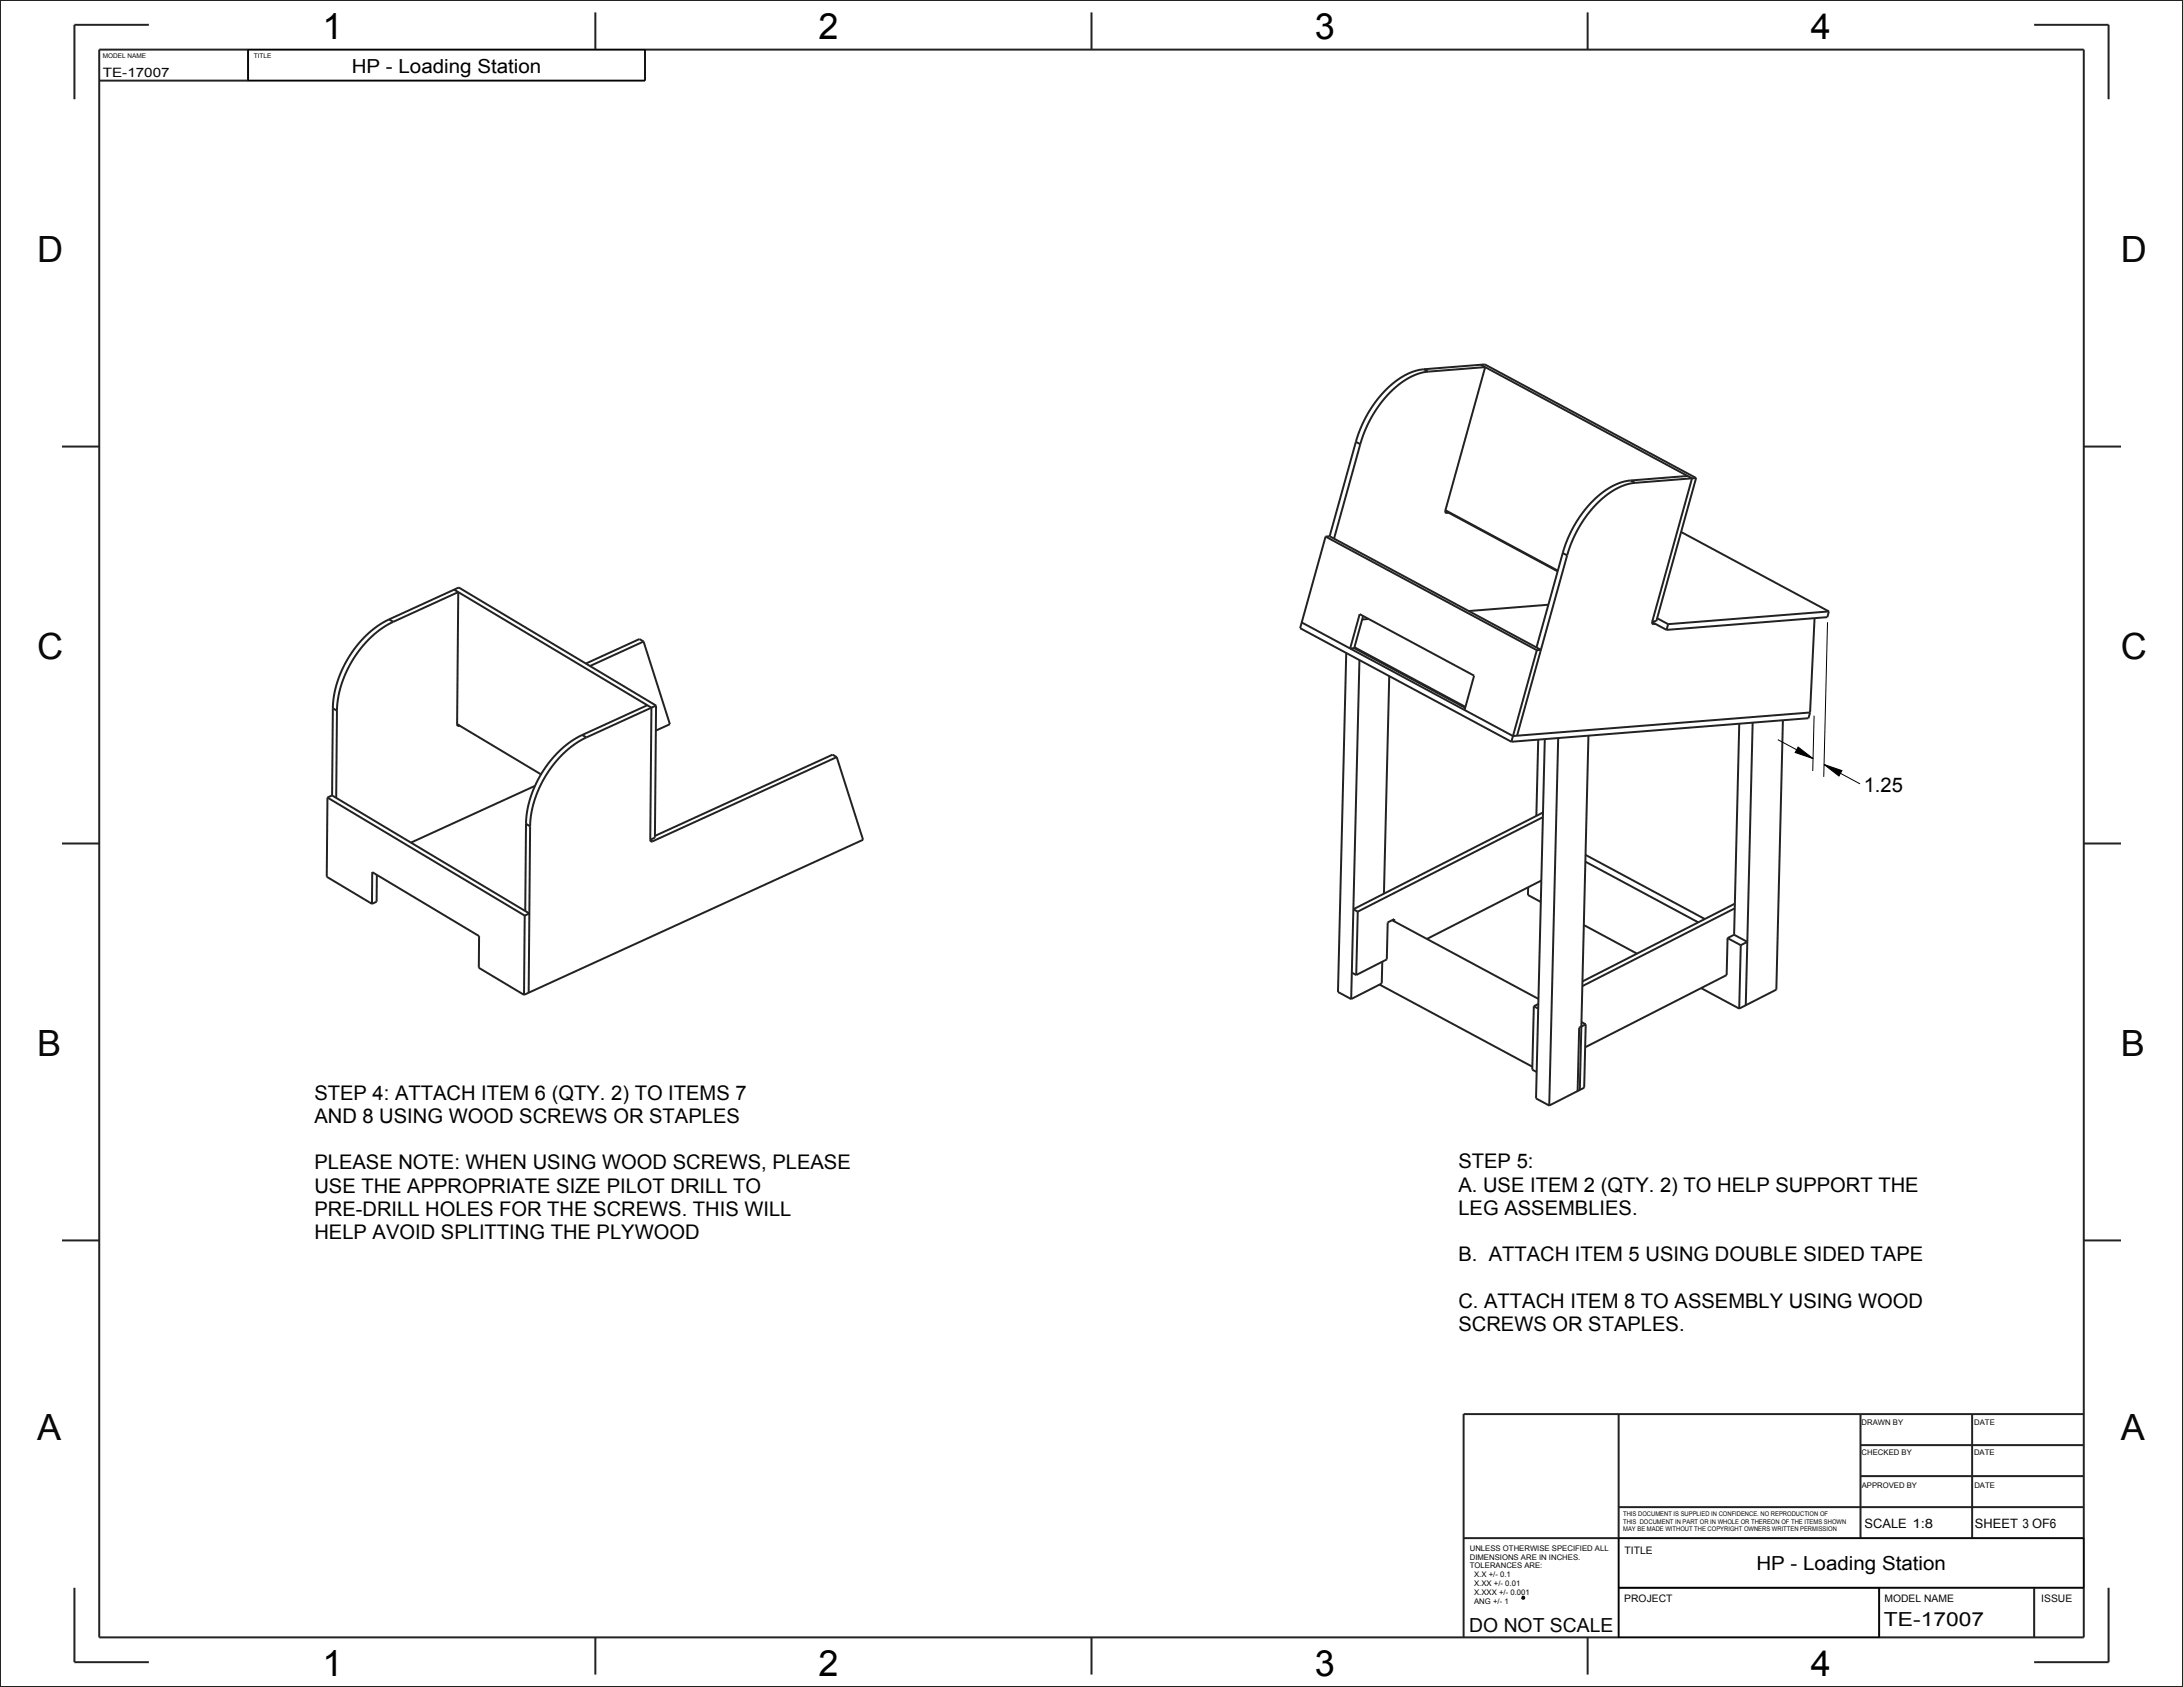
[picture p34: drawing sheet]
<svg xmlns="http://www.w3.org/2000/svg" width="559mm" height="432mm" viewBox="0 0 559 432" stroke-linecap="round" stroke-linejoin="round" font-family="sans-serif">
<defs><g id="words">
<g font-size="9.2">
<text x="82.5" y="9.9">1</text>
<text x="209.5" y="9.9">2</text>
<text x="336.5" y="9.9">3</text>
<text x="463.5" y="9.9">4</text>
<text x="82.5" y="429">1</text>
<text x="209.5" y="429">2</text>
<text x="336.5" y="429">3</text>
<text x="463.5" y="429">4</text>
</g>
<g font-size="9.2" fill="#060606">
<text x="9.5" y="67.1">D</text>
<text x="542.9" y="67.1">D</text>
<text x="9.5" y="168.7">C</text>
<text x="542.9" y="168.7">C</text>
<text x="9.5" y="270.3">B</text>
<text x="542.9" y="270.3">B</text>
<text x="9.5" y="368.7">A</text>
<text x="542.9" y="368.7">A</text>
</g>
<g font-size="5.2">
<text x="477.1" y="202.6">1.25</text>
<text x="80.5" y="281.5">STEP 4: ATTACH ITEM 6 (QTY. 2) TO ITEMS 7</text>
<text x="80.5" y="287.4">AND 8 USING WOOD SCREWS OR STAPLES</text>
<text x="80.5" y="299.3">PLEASE NOTE: WHEN USING WOOD SCREWS, PLEASE</text>
<text x="373.3" y="299.1">STEP 5:</text>
<text x="80.5" y="305.3">USE THE APPROPRIATE SIZE PILOT DRILL TO</text>
<text x="373.3" y="305">A. USE ITEM 2 (QTY. 2) TO HELP SUPPORT THE</text>
<text x="80.5" y="311.2">PRE-DRILL HOLES FOR THE SCREWS. THIS WILL</text>
<text x="373.3" y="311">LEG ASSEMBLIES.</text>
<text x="80.5" y="317.2">HELP AVOID SPLITTING THE PLYWOOD</text>
<text x="373.3" y="322.9">B. ATTACH ITEM 5 USING DOUBLE SIDED TAPE</text>
<text x="373.3" y="334.8">C. ATTACH ITEM 8 TO ASSEMBLY USING WOOD</text>
<text x="373.3" y="340.7">SCREWS OR STAPLES.</text>
</g>
<g font-size="5">
<text x="90" y="18.6">HP - Loading Station</text>
<text x="449.6" y="402">HP - Loading Station</text>
</g>
<g font-size="5" fill="#060606">
<text x="376.1" y="417.6">DO NOT SCALE</text>
<text x="482.2" y="416.2">TE-17007</text>
</g>
<g font-size="3.3" fill="#060606">
<text x="26.3" y="19.8">TE-17007</text>
<text x="477.3" y="391">SCALE 1:8</text>
<text x="505.6" y="391.1">SHEET 3 OF6</text>
</g>
<g font-size="2.6" fill="#060606">
<text x="415.9" y="397.9">TITLE</text>
<text x="415.8" y="410.1">PROJECT</text>
<text x="482.4" y="410">MODEL NAME</text>
<text x="522.5" y="410.1">ISSUE</text>
</g>
<g font-size="2" fill="#060606">
<text x="476.5" y="364.7">DRAWN BY</text>
<text x="505.4" y="364.7">DATE</text>
<text x="476.5" y="372.5">CHECKED BY</text>
<text x="505.3" y="372.5">DATE</text>
<text x="476.6" y="380.8">APPROVED BY</text>
<text x="505.4" y="380.8">DATE</text>
<text x="376.2" y="396.9">UNLESS OTHERWISE SPECIFIED ALL</text>
<text x="376.2" y="399.2">DIMENSIONS ARE IN INCHES.</text>
<text x="376.2" y="401.5">TOLERANCES ARE:</text>
<text x="377.3" y="403.8">X.X +/- 0.1</text>
<text x="377.3" y="406">X.XX +/- 0.01</text>
<text x="377.3" y="408.3">X.XXX +/- 0.001</text>
<text x="377.3" y="410.6">ANG +/- 1</text>
</g>
<g font-size="1.7" fill="#060606">
<text x="26.3" y="14.9">MODEL NAME</text>
<text x="65" y="14.8">TITLE</text>
<text x="415.5" y="388.1">THIS DOCUMENT IS SUPPLIED IN CONFIDENCE. NO REPRODUCTION OF</text>
<text x="415.5" y="390">THIS DOCUMENT IN PART OR IN WHOLE OR THEREON OF THE ITEMS SHOWN</text>
<text x="415.5" y="391.9">MAY BE MADE WITHOUT THE COPYRIGHT OWNERS WRITTEN PERMISSION</text>
</g>
</g></defs>
<path d="M389.8 408.7l.4 .1-.2 .4-.4-.1z" fill="none" stroke="#060606" stroke-width=".51"/>
<path d="M460.3 191.2l3.8 3-4.6-1.6zM466.9 195.7l4.6 1.5-.8 1.4z" fill="#000"/>
<path d="M63.5 12.7h101.6v7.9h-101.6zM467.8 159.3l-1 39.6M455.1 189.3l9 4.9M460.3 191.2l3.8 3-4.6-1.6zM464.4 183.2l-.4 14.1M466.9 195.7l4.6 1.5-.8 1.4zM466.9 195.7l9.2 4.9M414.3 393.7h119.1v12.7h-119.1zM414.3 406.4h66.7v12.7h-66.7z" fill="none" stroke="#000" stroke-width=".26"/>
<g fill="none" stroke="#222" stroke-width=".51">
<path d="M0 0h558.8v431.8h-558.8zM25.4 12.7h508v406.4h-508zM38.1 6.3h-19.1v19.1M63.5 12.7v7.9M152.4 3.2v9.5M165.1 12.7v7.9h-139.7M279.4 3.2v9.5M406.4 3.2v9.5M520.7 6.3h19.1v19.1M364.5 94.5l15.6-1.2 54.1 29M364.5 94.5a18.7 18.7 0 0 0-12.3 8.2 31.6 31.6 0 0 0-5.1 10.4M364.5 94.5l1.1 .6"/>
<path d="M365.6 95.1l14.6-1.1-10.2 36.6M365.6 95.1a18.7 18.7 0 0 0-12.3 8.2 31.6 31.6 0 0 0-5.1 10.4M379 93.4l54.1 29-10.2 36.7M15.9 114.3h9.5M347.1 113.1l1.1 .6M347.1 113.1l-6.7 24.2M348.2 113.7l-6.7 24.2M533.4 114.3h9.5M339.3 137.3l54.1 29.1M339.3 137.3l-6.5 23.5 54.1 29.1M340.4 137.3h-1.1M340.4 137.3l54 29-1 .1"/>
<path d="M370 130.8l28.7 15.4M370 130.6v.5l.3 .2M370 130.6l28.8 15.5M370 131.1l.3 .2M370.8 131.2l-.5 .1M417.4 123a18.7 18.7 0 0 0-12.2 8.2 31.6 31.6 0 0 0-5.2 10.4M417.4 123l1.1 .6M418.5 123.6a18.7 18.7 0 0 0-12.2 8.2 31.6 31.6 0 0 0-5.1 10.4M430.3 136.2l37.9 20.3M432 121.8l-14.6 1.2M434.2 122.4l-10.2 36.6-1.1 .1M434.2 122.3l-15.7 1.3"/>
<path d="M99.6 158.5a27.3 27.3 0 0 0-14.4 22.8M99.6 158.5l1.1 .7M99.6 158.5l17.8-8.1 50.5 30.2M100.7 159.2a27.3 27.3 0 0 0-14.4 22.7M100.7 159.2l16.6-7.6-.3 33.8M116.3 150.9l50.4 30.2-.2 33.8M333.2 159.3l54.1 29.1 76-6M348.9 157.7l-2.3 8.2M350.3 158.4l-1.6 .2M396.3 154.8l-20.3 1.6M400 141.6l1.2 .6M400 141.6l-6.7 24.1"/>
<path d="M401.2 142.2l-12.9 46.1M422.9 159.2l3.7 2M422.9 159.1v.4l.4 .3M423 159.6l.3 .2M423.8 159.7l-.5 .1M424.2 158.2l2.8 1.6M427 159.8l-.4 1.4M464.5 158.2l-1.2 24.2M468.2 156.5l-41.2 3.3M468.2 156.5l-.4 1.5-41.2 3.2M164.7 164.2l-1-.6-13.7 6.2M164.7 164.2l-13.7 6.3"/>
<path d="M164.7 164.2l6.8 21.2-3.6 1.6M344.6 167.1l-2.1 86.8 3.4 1.8M346.6 165.9l-1 .1 2.4-8.8 29.3 15.7-2.4 8.8M346.6 165.9l28.5 15.3M346.7 165.7l28.4 15.2M348 168.9l-2.1 86.8M355.6 173l-1.3 55.7M393.4 166.4l-6.5 23.5M85.2 181.3l-.2 22.3M85.2 181.3l1.1 .6M86.3 181.9l-.2 22.3M117 185.4l.2 .4h.4"/>
<path d="M117 185.4l21.5 12.8M117 185.4l.6 .4M117.6 185.7v.1M149.1 188.1a27.3 27.3 0 0 0-14.5 22.8M149.1 188.1l1 .6M150.1 188.7a27.3 27.3 0 0 0-14.4 22.8M165.7 180.5l-16.6 7.6M167.9 180.6l-.3 33.8-1.1 .5M167.9 180.6l-17.8 8.1M214.2 193.8l-1.1-.6-45.5 20.8M214.2 193.8l-47.2 21.5M214.2 193.8l6.7 21.1-86.8 39.7"/>
<path d="M393.7 189.3l-.4 19.5M395.4 189.2l-2.2 92 3.4 1.8M398.9 188.9l-2.3 94.1M406.6 188.3l-2.2 90.7M445.2 185.2l-1.3 54.1M448.6 185l-1.7 72.3M456.4 184.4l-1.7 68.9-9.5 4.9M463.3 182.4l-.4 1.4-76 6.1M15.9 215.9h9.5M83.8 204.1l50.5 30.3M83.8 204.1l-.2 20.3 11.6 6.9M85 203.6l50.5 30.2-1.2 .6"/>
<path d="M85 203.6l-1.2 .5M134.6 210.9l-.1 22.3M134.6 210.9l1.1 .6M135.7 211.5l-.4 42.6M136.9 201.2l-31.7 14.5M166.5 214.9l.1 .4h.4M166.5 215l.5 .3M394.9 209.2l-47.3 24.1M395 208l-48.6 24.7 1.2 .6M405.9 218.8l30.5 16.4M533.4 215.9h9.5M95.2 231.3l.1-8.1 27.3 16.4v8.1l11.5 6.9"/>
<path d="M96.5 223.9l-.1 6.9-1.2 .5M134.3 234.4l-.2 20.2M347.6 233.3l-.4 16.3M356.3 235.5l37.5 20.2M356.9 235.8v-.5l-1.7 .8-.2 9.5-7.8 4M391.2 227.1l-.1 2 3.3 1.8M394.5 225.4l-29.2 14.9M405.4 236.8l13.6 7.3M405.8 220.5l28.9 15.6M443.9 239.3l3.4 1.8-1.7 .8M443.9 239.3l-1.7 .8M444.1 232.5l-39.1 19.9"/>
<path d="M444.1 231.3l-39 19.9M346 249l1.2 .6M353.1 252l39.1 21M353.8 246.2l-.1 5.5-7.8 4M392.6 257.6l1.2 .6M392.6 257.6l-.4 16.2 1.2 .6M393.8 257l-1.2 .6M435.4 252.9l9.8 5.3M442.2 240.1l3.4 1.8M442.2 240.1l-.2 9.5-36.2 18.5M445.6 241.9l-.4 16.3M404.8 261.6l1.1 .6"/>
<path d="M405.9 262.2l-1.7 .8-.4 16.3M405.9 262.2l-.4 16.2-8.9 4.6M15.9 317.5h9.5M533.4 317.5h9.5M414.3 361.9v57.2M476.3 377.8h57.1M476.3 369.9h57.1M476.3 361.9v31.8M504.8 361.9v31.8M533.4 361.9h-158.7v57.2M374.7 393.7h158.7M414.3 385.8h119.1"/>
<path d="M19 406.4v19h19.1M152.4 419.1v9.5M279.4 419.1v9.5M406.4 419.1v9.5M414.3 406.4h119.1M481 406.4v12.7M520.7 406.4v12.7M539.8 406.4v19h-19.1"/>
</g>
<use href="#words"/>
</svg>
